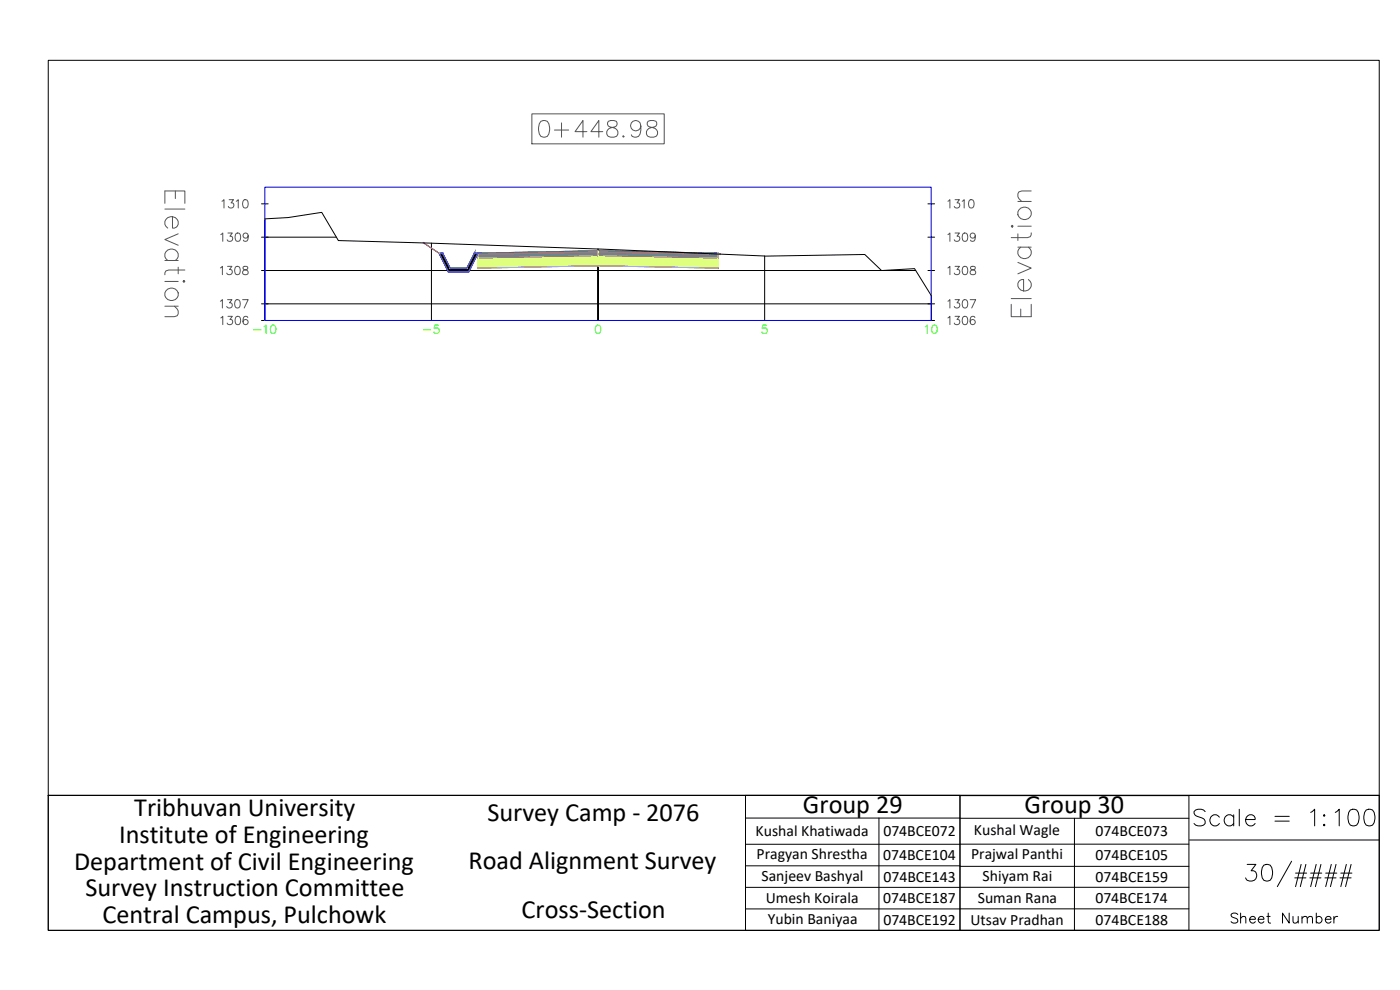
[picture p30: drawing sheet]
<svg xmlns="http://www.w3.org/2000/svg" width="420mm" height="297mm" viewBox="0 0 420 297" stroke-linecap="round" stroke-linejoin="round" font-family="sans-serif">
<defs><g id="words">
<text font-size="8.8" x="357" y="249.1">Scale = 1:100</text>
<g font-size="7.9">
<text x="40.3" y="244.7">Tribhuvan University</text>
<text x="241" y="244">Group 29</text>
<text x="307.5" y="244.1">Group 30</text>
<text x="146.3" y="246.4">Survey Camp - 2076</text>
<text x="35.7" y="252.8">Institute of Engineering</text>
<text x="22.2" y="261">Department of Civil Engineering</text>
<text x="140.6" y="260.7">Road Alignment Survey</text>
<text x="25.6" y="268.9">Survey Instruction Committee</text>
<text x="156.5" y="275.5">Cross-Section</text>
<text x="30.7" y="277.1">Central Campus, Pulchowk</text>
</g>
<text font-size="6.6" x="368.3" y="278.3">Sheet Number</text>
<g font-size="4.7">
<text x="226.8" y="251">Kushal Khatiwada</text>
<text x="265.1" y="250.9">074BCE072</text>
<text x="292.3" y="250.6">Kushal Wagle</text>
<text x="328.8" y="250.9">074BCE073</text>
<text x="227" y="257.7">Pragyan Shrestha</text>
<text x="291.4" y="257.8">Prajwal Panthi</text>
<text x="265" y="258">074BCE104</text>
<text x="328.8" y="258.1">074BCE105</text>
<text x="228.6" y="264.2">Sanjeev Bashyal</text>
<text x="265.1" y="264.5">074BCE143</text>
<text x="294.9" y="264.3">Shiyam Rai</text>
<text x="328.8" y="264.6">074BCE159</text>
<text x="229.8" y="271.1">Umesh Koirala</text>
<text x="265.1" y="271">074BCE187</text>
<text x="293.5" y="271">Suman Rana</text>
<text x="328.7" y="271">074BCE174</text>
<text x="230.4" y="277.1">Yubin Baniyaa</text>
<text x="265.1" y="277.4">074BCE192</text>
<text x="291.3" y="277.5">Utsav Pradhan</text>
<text x="328.8" y="277.4">074BCE188</text>
</g>
</g></defs>
<!-- layer: C-ANNO-VFRM -->
<path d="M76.1 99h2.2M79.2 98l.6-.5v2.5M81.5 97.7a.81 .81 0 0 1 1.2 .3 1.26 1.26 0 0 1-.8 2 1.6 1.6 0 0 1-.4-2.3zM127.1 99h2.1M131.6 97.5h-1.2l-.1 1.1a.88 .88 0 0 1 1.4 0 .88 .88 0 0 1-.2 1.3 .88 .88 0 0 1-1.3-.3M179 97.7a.82 .82 0 0 1 1.2 .3 1.26 1.26 0 0 1-.8 2 1.59 1.59 0 0 1-.4-2.3zM230.1 97.5h-1.2l-.1 1.1a.88 .88 0 0 1 1.3 0 .88 .88 0 0 1-.2 1.3 .88 .88 0 0 1-1.3-.3M277.7 98l.6-.5v2.5M280 97.7a.82 .82 0 0 1 1.1 .3 1.26 1.26 0 0 1-.8 2 1.59 1.59 0 0 1-.3-2.3z" fill="none" stroke="#0f0" stroke-width=".3"/>
<!-- layer: C-ROAD-SCTN-VIEW -->
<g fill="none" stroke="#545454" stroke-width=".3">
<path d="M159.6 34.2h39.7v9h-39.7zM162.3 36.4a1.63 1.63 0 0 1 2.4 .7 4.1 4.1 0 0 1-.5 3.8 1.63 1.63 0 0 1-2.3-.7 4.2 4.2 0 0 1 .4-3.8zM166.4 39h4.3M168.5 36.9v4.3M176.1 39.5h-3.5l2.4-3.3v5M180.9 39.5h-3.6l2.4-3.3v5M182.6 36.4a1.01 1.01 0 0 0 .5 1.7 2.07 2.07 0 0 1 2.3 2.1l-.2 .5a1.96 1.96 0 0 1-3.1-.5 1.61 1.61 0 0 1 1.4-1.9l1-.2a1.02 1.02 0 0 0 .5-1.7l-.8-.2zM192.3 37.8a1.55 1.55 0 0 1-2.1 1.3 1.55 1.55 0 0 1-.6-2.4 1.55 1.55 0 0 1 2.5 .2 4.6 4.6 0 0 1-.5 4 1.49 1.49 0 0 1-2.1-.5M194.5 36.4a1.01 1.01 0 0 0 .5 1.7 2.07 2.07 0 0 1 2.3 2.1l-.2 .5a1.96 1.96 0 0 1-3.1-.5 1.61 1.61 0 0 1 1.4-1.9l1-.2a1.02 1.02 0 0 0 .5-1.7l-.8-.2zM52.6 57.3v2.3M68.8 59.9h1.3l-.7 1a.83 .83 0 0 1 .6 1.3 .83 .83 0 0 1-1.5-.3M187.1 40.7l-.2 .2 .2 .3 .2-.3"/>
<path d="M286.6 59.9h1.3l-.7 1a.83 .83 0 0 1 .6 1.3 .83 .83 0 0 1-1.4-.3M309.5 57.3h-2.9l-.8 .3-.3 .6v.8l1.1 1.4M49.5 61v-3.7h6v3.7M49.5 62.7h6M49.5 78.2h4M50.3 78.2a1.98 1.98 0 0 1 .6-3.5 1.98 1.98 0 0 1 2.6 2.3l-.9 1.2M51.8 65v3.4a1.72 1.72 0 0 0 1.8-1.7 1.72 1.72 0 0 0-1.8-1.7 1.89 1.89 0 0 0-2.2 1.1 1.89 1.89 0 0 0 .7 2.3M53.5 70.2l-4 1.7 4 1.7M66.3 70.4l.6-.5v2.5M66.6 60.4l.6-.5v2.5M68.3 79.9h1.3l-.7 1a.83 .83 0 0 1 .6 1.3 .83 .83 0 0 1-1.5-.3M68.4 69.9h1.3l-.7 1a.83 .83 0 0 1 .6 1.3 .83 .83 0 0 1-1.4-.3"/>
<path d="M70.9 70a.82 .82 0 0 1 1.2 .4 1.26 1.26 0 0 1-.8 2 1.61 1.61 0 0 1-.4-2.4zM70.9 60.4l.6-.5v2.5M73.2 60a.82 .82 0 0 1 1.2 .4 1.26 1.26 0 0 1-.9 2 1.59 1.59 0 0 1-.3-2.4zM74.5 70.7a.78 .78 0 0 1-1.1 .7 .78 .78 0 0 1-.3-1.2 .78 .78 0 0 1 1.3 .1 1.73 1.73 0 0 1-.6 2.1l-.6-.1-.2-.2M284.5 70.4l.6-.5v2.5M284.5 60.4l.6-.5v2.5M286.6 79.9h1.3l-.7 1a.83 .83 0 0 1 .6 1.3 .83 .83 0 0 1-1.4-.3M286.6 69.9h1.3l-.7 1a.83 .83 0 0 1 .6 1.3 .83 .83 0 0 1-1.4-.3M288.8 60.4l.6-.5v2.5M289.1 70a.82 .82 0 0 1 1.2 .4 1.26 1.26 0 0 1-.8 2 1.61 1.61 0 0 1-.4-2.4zM291 60a.82 .82 0 0 1 1.2 .4 1.26 1.26 0 0 1-.8 2 1.61 1.61 0 0 1-.4-2.4zM292.7 70.7a.78 .78 0 0 1-1.1 .7 .78 .78 0 0 1-.3-1.2 .78 .78 0 0 1 1.3 .1 1.73 1.73 0 0 1-.6 2.1l-.6-.1-.1-.2"/>
<path d="M303.5 67.9l.3-.3 .3 .3-.3 .3zM305.5 78.7l4 1.7-4 1.8M305.5 74.2h4M305.5 70.2v2M305.5 67.9h4M305.5 60.4h4M306.3 74.2a1.98 1.98 0 0 0 .6 3.4 1.98 1.98 0 0 0 2.6-2.3l-.9-1.1M309.5 69.9l-.3 1.1-.9 .3h-4.8M49.5 84.4h4M49.5 91.9h4M52.3 91.9l1.2 1.4v.9l-.3 .5-.9 .3h-2.8M53.5 80.2v2"/>
<path d="M54.9 84.4l.3-.2 .3 .2-.3 .3zM55.5 81h-4.9l-.8 .3-.3 1.1M66.1 90.4l.6-.5v2.5M66.1 80.4l.6-.5v2.5M66.3 95.4l.6-.5v2.5M68.3 89.9h1.3l-.7 1a.84 .84 0 0 1 .6 1.3 .84 .84 0 0 1-1.5-.3M68.4 94.9h1.3l-.7 1a.83 .83 0 0 1 .6 1.3 .83 .83 0 0 1-1.4-.3M70.8 90a.81 .81 0 0 1 1.2 .4 1.26 1.26 0 0 1-.9 2 1.59 1.59 0 0 1-.3-2.4zM70.8 80a.82 .82 0 0 1 1.2 .4 1.26 1.26 0 0 1-.9 2 1.59 1.59 0 0 1-.3-2.4zM70.9 95a.82 .82 0 0 1 1.2 .4 1.26 1.26 0 0 1-.8 2 1.61 1.61 0 0 1-.4-2.4zM72.8 89.9h1.7l-1.2 2.5M73 80a.51 .51 0 0 0 .3 .9 .89 .89 0 0 1 1 .3 .89 .89 0 0 1-.1 1.1l-.8 .1a.72 .72 0 0 1-.6-.8 .72 .72 0 0 1 .7-.6l.5-.1a.5 .5 0 0 0 .2-.9z"/>
<path d="M74.4 95.3a.72 .72 0 0 0-.7-.4 .72 .72 0 0 0-.7 .5 1.47 1.47 0 0 0 .6 2 .78 .78 0 0 0 .9-.7 .78 .78 0 0 0-.7-.8 .78 .78 0 0 0-.9 .7M284.5 95.4l.6-.5v2.5M284.5 90.4l.6-.5v2.5M284.5 80.4l.6-.5v2.5M286.6 94.9h1.3l-.7 1a.83 .83 0 0 1 .6 1.3 .83 .83 0 0 1-1.4-.3M286.6 89.9h1.3l-.7 1a.83 .83 0 0 1 .6 1.3 .83 .83 0 0 1-1.4-.3M289.1 95a.82 .82 0 0 1 1.2 .4 1.26 1.26 0 0 1-.8 2 1.61 1.61 0 0 1-.4-2.4zM289.1 90a.81 .81 0 0 1 1.2 .4 1.26 1.26 0 0 1-.8 2 1.61 1.61 0 0 1-.4-2.4zM289.1 80a.82 .82 0 0 1 1.2 .4 1.26 1.26 0 0 1-.8 2 1.61 1.61 0 0 1-.4-2.4zM291.2 89.9h1.6l-1.2 2.5M291.4 80a.51 .51 0 0 0 .2 .9 .9 .9 0 0 1 1 .3 .9 .9 0 0 1 0 1.1l-.9 .1a.72 .72 0 0 1-.6-.8 .72 .72 0 0 1 .8-.6l.4-.1a.51 .51 0 0 0 .3-.9zM292.6 95.3a.72 .72 0 0 0-.7-.4 .72 .72 0 0 0-.6 .5 1.47 1.47 0 0 0 .6 2 .78 .78 0 0 0 .8-.7 .78 .78 0 0 0-.7-.8 .78 .78 0 0 0-.8 .7"/>
<path d="M303.5 91.3v3.7h6v-3.7M303.5 89.6h6M306.3 92.7v2.3M308.6 83.9a1.98 1.98 0 0 1-.5 3.4 1.98 1.98 0 0 1-2.6-2.3 1.53 1.53 0 0 1 1.7-1.1v3.4"/>
<circle cx="307.4" cy="64" r="1.98"/>
<circle cx="51.5" cy="88.3" r="1.98"/>
</g>
<g fill="none" stroke="#000" stroke-width=".3">
<path d="M78.5 71.2h22.4M78.5 61.2h2M129.5 73v23.2M229.5 76.8v19.4M278.5 71.2h2M278.5 61.2h2M78.5 96.2h202M78.5 91.2h202M78.5 81.2h186M79.5 96.2v-30.5l7-.4 9.9-1.6 5.2 8.5 78.3 2.5 49.7 2.1 29.9-.4 5.1 4.8 9.9-.6 5 8v7.6M179.5 96.2v-21.5v21.5M264.8 81.2h10"/>
<path d="M278.5 81.2h2"/>
</g>
<path d="M79.5 56.2h200v40h-200z" fill="none" stroke="#00f" stroke-width=".3"/>
<g fill="#7f9fff" stroke="#7f9fff" stroke-width=".3">
<path d="M167 75.5l12.5-.3v.3z"/>
<path d="M156 76l11-.5h12.5z"/>
<path d="M179.5 75.2l12.5 .3h-12.5z"/>
<path d="M179.5 75.5h12.5l23.5 .5z"/>
<path d="M143.5 76h12.5l11-.5zM143.5 76h12.5l-12.5 .2z"/>
<path d="M179.5 75.5l23.5 .5h12.5zM203 76h12.5v.2z"/>
</g>
<path d="M143.5 76l36-.8v.3l-36 .7zM179.5 75.2l36 .8v.2l-36-.7z" fill="none" stroke="#5c73b8" stroke-width=".3"/>
<g fill="#ffdf7f" stroke="#ffdf7f" stroke-width=".3">
<path d="M167 75.7l12.5-.2v.2z"/>
<path d="M156 76.2l11-.5h12.5z"/>
<path d="M179.5 75.5l12.5 .2h-12.5z"/>
<path d="M179.5 75.7h12.5l23.5 .5z"/>
<path d="M143.5 76.2h12.5l11-.5zM143.5 76.2h12.5l-12.5 .3z"/>
<path d="M179.5 75.7l23.5 .5h12.5zM203 76.2h12.5v.3z"/>
</g>
<path d="M143.5 76.2l36-.7v.2l-36 .8zM179.5 75.5l36 .7v.3l-36-.8z" fill="none" stroke="#b8a15c" stroke-width=".3"/>
<g fill="#4a8395" stroke="#4a8395" stroke-width=".3">
<path d="M143.5 76.5l36-.8v.8z"/>
<path d="M143.5 76.5h36v.2z"/>
<path d="M179.5 75.7l36 .8h-36z"/>
<path d="M179.5 76.5h36v.2z"/>
<path d="M143.5 76.5v.2h36zM143.5 76.7h36l-36 .8z"/>
<path d="M179.5 76.5v.2h36zM179.5 76.7h36v.8z"/>
</g>
<path d="M143.5 76.5l36-.8v1l-36 .8zM179.5 75.7l36 .8v1l-36-.8z" fill="none" stroke="#4a7095" stroke-width=".3"/>
<g fill="#dfff7f" stroke="#dfff7f" stroke-width=".3">
<path d="M143.5 77.5l36-.8v.8z"/>
<path d="M143.5 77.5h36v2.2z"/>
<path d="M179.5 76.7l36 .8h-36z"/>
<path d="M179.5 77.5h36v2.2z"/>
<path d="M143.5 77.5v2.2h36zM143.5 79.7h36l-36 .8z"/>
<path d="M179.5 77.5v2.2h36zM179.5 79.7h36v.8z"/>
</g>
<path d="M143.5 77.5l36-.8v3l-36 .8zM179.5 76.7l36 .8v3l-36-.8z" fill="none" stroke="#a5dd00" stroke-width=".3"/>
<path d="M179.3 75l.4 .4M179.7 75l-.4 .4" fill="none" stroke="#0ff" stroke-width=".3"/>
<g fill="none" stroke="#f00" stroke-width=".3">
<circle cx="143.5" cy="76" r=".15"/>
<circle cx="215.5" cy="76" r=".15"/>
</g>
<g fill="none" stroke="#d0d" stroke-width=".3">
<circle cx="127.1" cy="72.9" r=".15"/>
<circle cx="131.8" cy="76" r=".15"/>
<circle cx="132.9" cy="76" r=".15"/>
<circle cx="142.4" cy="76" r=".15"/>
<circle cx="143.5" cy="77.5" r=".15"/>
<circle cx="143.5" cy="76.4" r=".15"/>
<circle cx="143.5" cy="76" r=".15"/>
<circle cx="179.5" cy="75.7" r=".15"/>
<circle cx="179.5" cy="76.7" r=".15"/>
<circle cx="179.5" cy="79.7" r=".15"/>
<circle cx="179.5" cy="75.5" r=".15"/>
<circle cx="215.5" cy="77.5" r=".15"/>
<circle cx="215.5" cy="76.4" r=".15"/>
<circle cx="216.1" cy="76.2" r=".15"/>
<circle cx="143.5" cy="80.4" r=".15"/>
<circle cx="215.5" cy="80.4" r=".15"/>
</g>
<g fill="none" stroke="#ff7f7f" stroke-width=".3">
<circle cx="143.5" cy="76.2" r=".15"/>
<circle cx="215.5" cy="76.2" r=".15"/>
</g>
<path d="M127.1 72.9l4.6 3.1h1.2l2.2 4.5h5l2.3-4.5 37.1-.8 36 .8 .6 .3" fill="none" stroke="#7f9fff" stroke-width=".3"/>
<path d="M143.5 76l36-.8 36 .8" fill="none" stroke="#396472" stroke-width=".3"/>
<path d="M143.5 76.2l36-.7 36 .7" fill="none" stroke="#95704a" stroke-width=".3"/>
<path d="M143.5 76.5l36-.8 36 .8" fill="none" stroke="#b8735c" stroke-width=".3"/>
<path d="M143.5 77.5l36-.8 36 .8" fill="none" stroke="#b88a5c" stroke-width=".3"/>
<path d="M143.5 80.5l36-.8 36 .8" fill="none" stroke="#ffdf7f" stroke-width=".3"/>
<path d="M127.1 72.9l4.6 3.1 2.8 5.6h6.2l2.8-5.6M215.5 76l.6 .3M143.5 80.5l36-.8 36 .8" fill="none" stroke="#f0f" stroke-width=".3"/>
<path d="M143.5 76v4.5M179.5 75.2v4.5M215.5 76v4.5" fill="none" stroke="#ff0" stroke-width=".3"/>
<g fill="#000" stroke="#000" stroke-width=".3">
<path d="M131.7 76l3.4 4.5-2.2-4.5zM131.7 76l3.4 4.5h-1.1z"/>
<path d="M142.4 76l-1.2 4.5 2.3-4.5zM142.4 76l-1.2 4.5h-1.1z"/>
<path d="M134 80.5l6.7 1.1 .5-1.1zM134 80.5l6.7 1.1h-6.2z"/>
</g>
<path d="M131.7 76h1.2l2.2 4.5h5l2.3-4.5h1.1l-2.8 5.6h-6.2z" fill="none" stroke="#dd6e00" stroke-width=".3"/>
<g fill="none" stroke="#dcdcdc" stroke-width=".3">
<path d="M131.7 75.8l-.1 .2M131.8 75.8l.1 .2M131.9 76.1h-.2M215.4 75.8l-.1 .2M215.5 75.8l.1 .2M215.6 76.1h-.2M134.5 81.4l-.1 .2M134.6 81.4l.1 .2M134.7 81.7h-.2M135 80.3v.2M135.1 80.3l.2 .2M135.2 80.5l-.2 .1"/>
<path d="M140 80.3v.2M140.1 80.3l.2 .2M140.2 80.5l-.2 .1M140.6 81.4l-.1 .2M140.7 81.4l.1 .2M140.8 81.7h-.2"/>
</g>
<path d="M131.7 76h1.2l2.2 4.5h5l2.3-4.5h1.1l-2.8 5.6h-6.2z" fill="none" stroke="#007fff" stroke-width=".3"/>
<path d="M127.1 72.9l4.6 3.1" fill="none" stroke="#ff3f00" stroke-width=".3"/>
<path d="M215.5 76l.6 .3" fill="none" stroke="#7fff7f" stroke-width=".3"/>
<!-- layer: 0 -->
<g fill="none" stroke="#000" stroke-width=".3">
<path d="M14.5 18.1h399.4v220.6h-399.4zM14.5 238.7h399.4v40.4h-399.4zM223.7 238.7h64.4v40.5h-64.4zM288.1 238.7h68.7v40.5h-68.7zM223.7 245.4h64.4M223.7 259.8h64.4M263.8 245.4v33.8M288.1 245.5h68.7M288.1 259.9h68.7M322.5 245.5v33.7M356.8 253.3h-133.1M357 252h56.9"/>
<path d="M374.3 259.4h2.6l-1.4 1.9a1.61 1.61 0 0 1 1.7 1.8 1.61 1.61 0 0 1-2.2 1.3l-.7-.3-.5-.7M379.3 259.6a1.63 1.63 0 0 1 2.4 .7 4.1 4.1 0 0 1-.5 3.8 1.63 1.63 0 0 1-2.4-.7 4.2 4.2 0 0 1 .5-3.8zM387.6 258.4l-4.3 7.6M390.5 259.4l-1.7 6.6M391.9 259.4l-1.7 6.6M395 259.4l-1.7 6.6M396.4 259.4l-1.6 6.6M399.5 259.4l-1.6 6.6M401 259.4l-1.7 6.6M404.1 259.4l-1.7 6.6M405.5 259.4l-1.7 6.6M223.7 266.2h64.4"/>
<path d="M223.7 272.7h64.4M288.1 266.2h68.7M288.1 272.7h68.7M388.6 263.4h3.3M388.8 262h3.3M393.1 263.4h3.3M393.3 262h3.4M397.6 263.4h3.4M397.9 262h3.3M402.1 263.4h3.4M402.4 262h3.3"/>
</g>
<use href="#words"/>
</svg>
